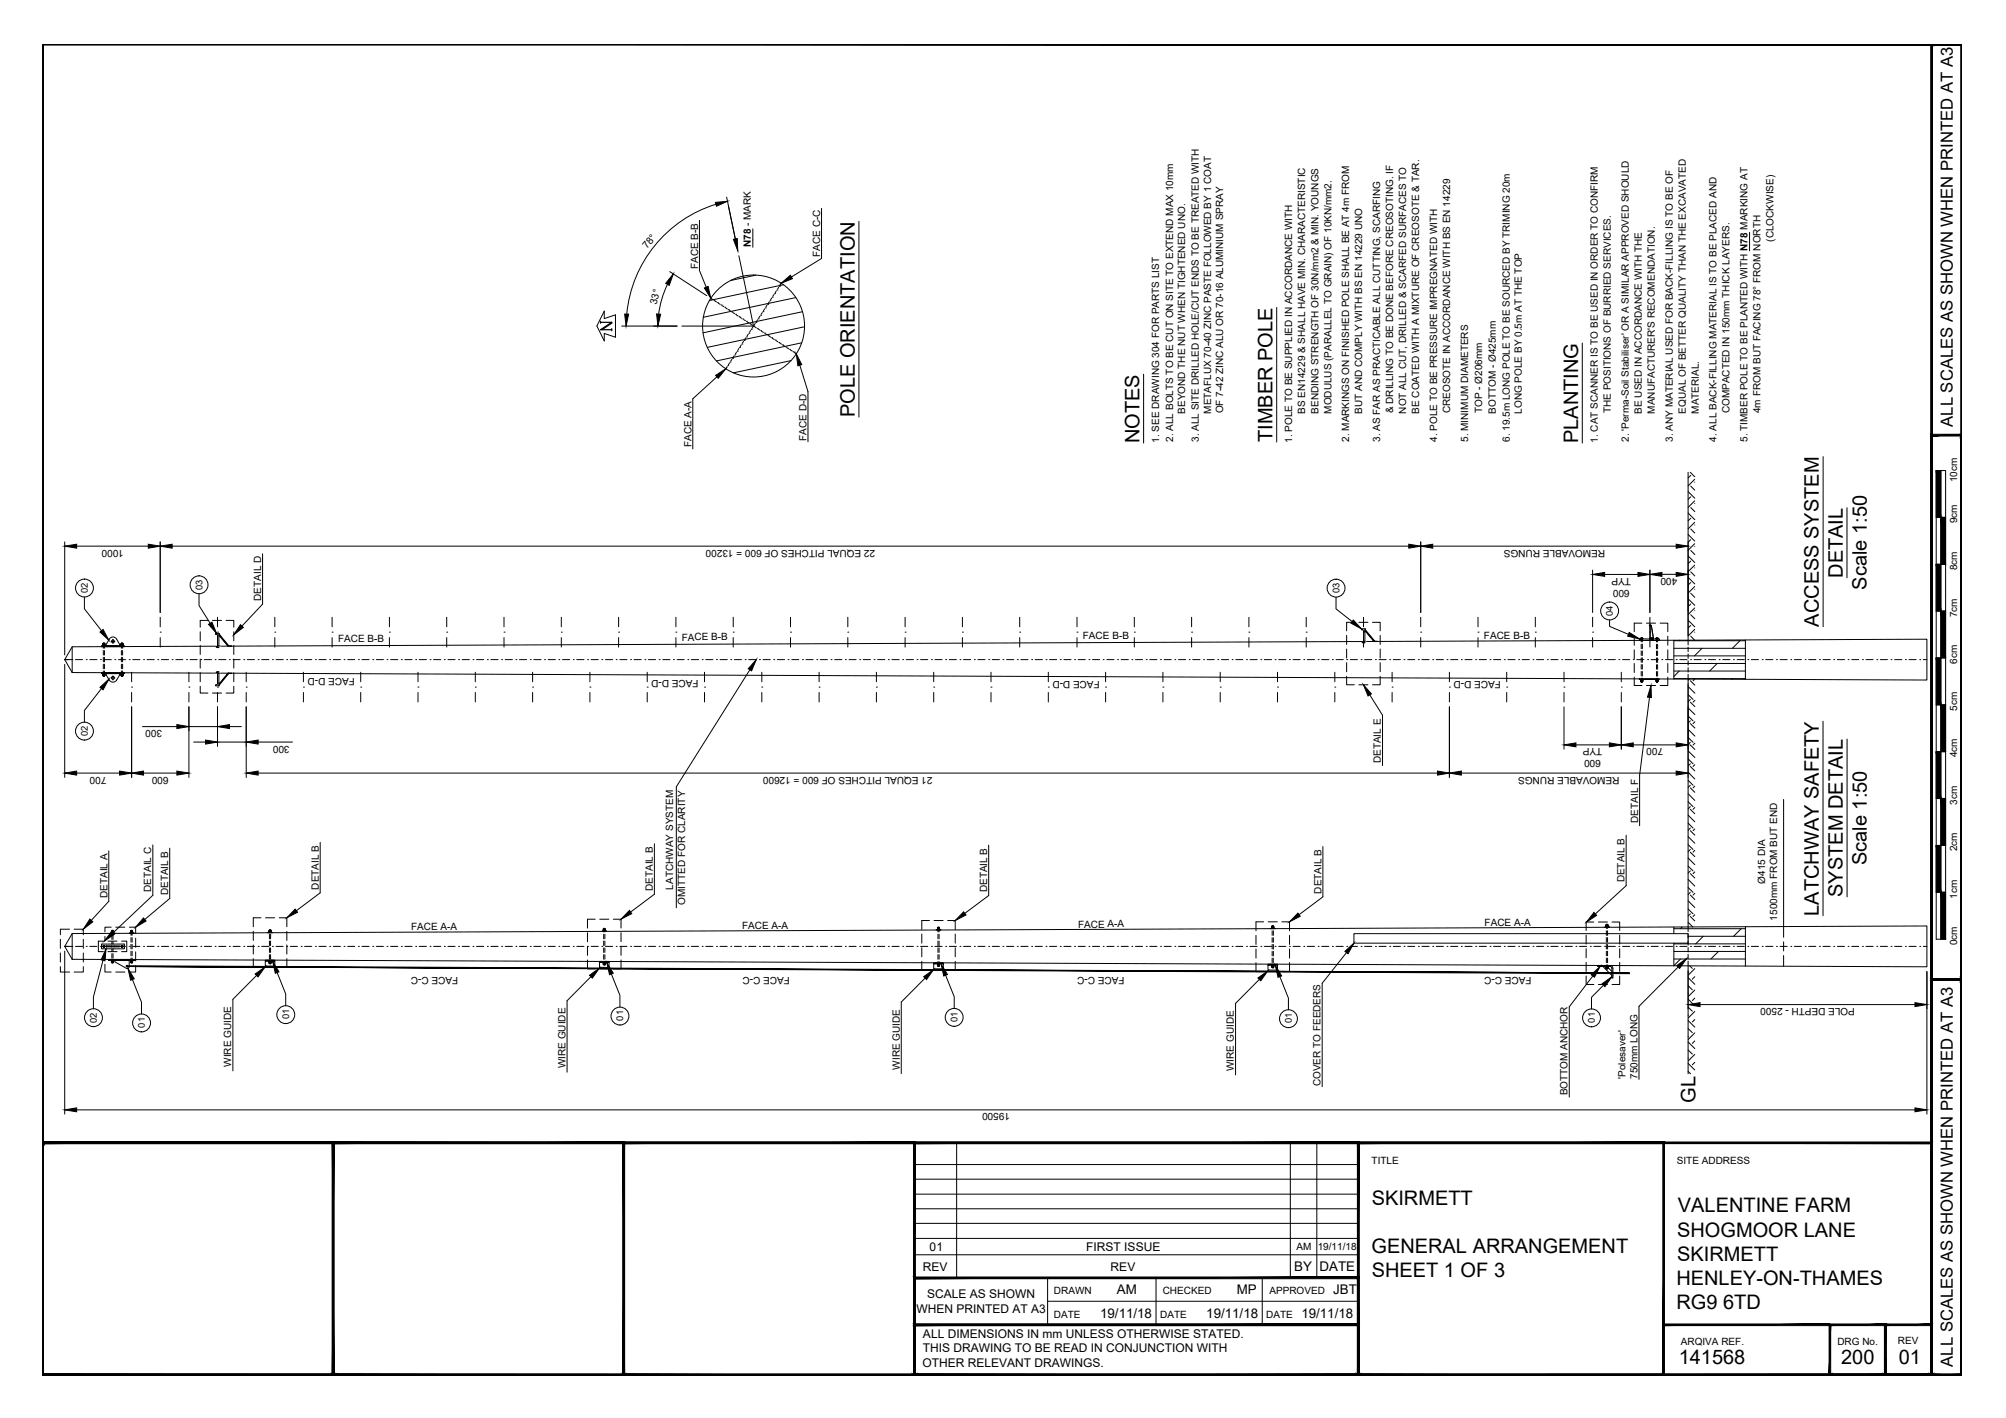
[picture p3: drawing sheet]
<svg xmlns="http://www.w3.org/2000/svg" width="420mm" height="297mm" viewBox="0 0 420 297" stroke-linecap="round" stroke-linejoin="round" font-family="sans-serif">
<defs><g id="words">
<g font-size="4.2">
<text x="179" y="87.4" transform="rotate(-90 179 87.4)">POLE ORIENTATION</text>
<text x="238.6" y="92.8" transform="rotate(-90 238.6 92.8)">NOTES</text>
<text x="266.5" y="92.6" transform="rotate(-90 266.5 92.6)">TIMBER POLE</text>
<text x="330.5" y="92.8" transform="rotate(-90 330.5 92.8)">PLANTING</text>
<text x="386" y="121.1" transform="rotate(-90 386 121.1)">DETAIL</text>
<text x="391" y="123.5" transform="rotate(-90 391 123.5)">Scale 1:50</text>
<text x="381" y="131.3" transform="rotate(-90 381 131.3)">ACCESS SYSTEM</text>
<text x="391" y="181.2" transform="rotate(-90 391 181.2)">Scale 1:50</text>
<text x="380.9" y="191.8" transform="rotate(-90 380.9 191.8)">LATCHWAY SAFETY</text>
<text x="386" y="187.9" transform="rotate(-90 386 187.9)">SYSTEM DETAIL</text>
<text x="355.1" y="231" transform="rotate(-90 355.1 231)">GL</text>
<text x="287.3" y="252.5">SKIRMETT</text>
<text x="351.4" y="254">VALENTINE FARM</text>
<text x="287.3" y="262.5">GENERAL ARRANGEMENT</text>
<text x="351.3" y="259">SHOGMOOR LANE</text>
<text x="287.3" y="267.5">SHEET 1 OF 3</text>
<text x="351.1" y="269.1">HENLEY-ON-THAMES</text>
<text x="351.3" y="264.1">SKIRMETT</text>
<text x="351.1" y="274.2">RG9 6TD</text>
<text x="351.6" y="285.7">141568</text>
<text x="385.6" y="285.7">200</text>
<text x="397.7" y="285.7">01</text>
</g>
<g font-size="3.5">
<text x="409" y="89.4" transform="rotate(-90 409 89.4)">ALL SCALES AS SHOWN WHEN PRINTED AT A3</text>
<text x="409" y="286.3" transform="rotate(-90 409 286.3)">ALL SCALES AS SHOWN WHEN PRINTED AT A3</text>
</g>
<g font-size="2.8">
<text x="271.1" y="266.3">BY</text>
<text x="276.4" y="266.3">DATE</text>
<text x="233.9" y="271.1">AM</text>
<text x="259" y="271.1">MP</text>
<text x="279.3" y="271.1">JBT</text>
<text x="230.4" y="276">19/11/18</text>
<text x="252.7" y="276">19/11/18</text>
<text x="272.6" y="276">19/11/18</text>
</g>
<g font-size="2.5">
<text x="194.7" y="262">01</text>
<text x="227.5" y="262">FIRST ISSUE</text>
<text x="193.3" y="266.2">REV</text>
<text x="232.6" y="266.2">REV</text>
<text x="192" y="275">WHEN PRINTED AT A3</text>
<text x="194.2" y="272">SCALE AS SHOWN</text>
<text x="193.3" y="280.3">ALL DIMENSIONS IN mm UNLESS OTHERWISE STATED.</text>
<text x="193.2" y="286.3">OTHER RELEVANT DRAWINGS.</text>
<text x="193.3" y="283.3">THIS DRAWING TO BE READ IN CONJUNCTION WITH</text>
</g>
<g font-size="2.1">
<text x="135.6" y="52.2" transform="rotate(-51 135.6 52.2)">78°</text>
<text x="157.2" y="51.8" transform="rotate(-90 157.2 51.8)">N78 - MARK</text>
<text x="171.8" y="53.8" transform="rotate(-90 171.8 53.8)">FACE C-C</text>
<text x="371.5" y="50.6" transform="rotate(-90 371.5 50.6)">(CLOCKWISE)</text>
<text x="146.2" y="56.3" transform="rotate(-90 146.2 56.3)">FACE B-B</text>
<text x="137.5" y="63.9" transform="rotate(-74 137.5 63.9)">33°</text>
<text x="248.2" y="86.7" transform="rotate(-90 248.2 86.7)">BEYOND THE NUT WHEN TIGHTENED UNO.</text>
<text x="253.7" y="86.7" transform="rotate(-90 253.7 86.7)">METAFLUX 70-40 ZINC PASTE FOLLOWED BY 1 COAT</text>
<text x="256.2" y="86.6" transform="rotate(-90 256.2 86.6)">OF 7-42 ZINC ALU OR 70-16 ALUMINIUM SPRAY</text>
<text x="273.4" y="86.7" transform="rotate(-90 273.4 86.7)">BS EN14229 &amp; SHALL HAVE MIN. CHARACTERISTIC</text>
<text x="276.1" y="86.7" transform="rotate(-90 276.1 86.7)">BENDING STRENGTH OF 30N/mm2 &amp; MIN. YOUNGS</text>
<text x="278.9" y="86.7" transform="rotate(-90 278.9 86.7)">MODULUS (PARALLEL TO GRAIN) OF 10KN/mm2.</text>
<text x="285.3" y="86.7" transform="rotate(-90 285.3 86.7)">BUT AND COMPLY WITH BS EN 14229 UNO</text>
<text x="291.8" y="86.6" transform="rotate(-90 291.8 86.6)">&amp; DRILLING TO BE DONE BEFORE CREOSOTING. IF</text>
<text x="294.5" y="86.7" transform="rotate(-90 294.5 86.7)">NOT ALL CUT, DRILLED &amp; SCARFED SURFACES TO</text>
<text x="297.3" y="86.7" transform="rotate(-90 297.3 86.7)">BE COATED WITH A MIXTURE OF CREOSOTE &amp; TAR.</text>
<text x="303.7" y="86.6" transform="rotate(-90 303.7 86.6)">CREOSOTE IN ACCORDANCE WITH BS EN 14229</text>
<text x="310.4" y="86.6" transform="rotate(-90 310.4 86.6)">TOP - Ø206mm</text>
<text x="313.3" y="86.7" transform="rotate(-90 313.3 86.7)">BOTTOM - Ø425mm</text>
<text x="318.8" y="86.7" transform="rotate(-90 318.8 86.7)">LONG POLE BY 0.5m AT THE TOP</text>
<text x="337.4" y="86.6" transform="rotate(-90 337.4 86.6)">THE POSITIONS OF BURRIED SERVICES.</text>
<text x="343.9" y="86.7" transform="rotate(-90 343.9 86.7)">BE USED IN ACCORDANCE WITH THE</text>
<text x="346.6" y="86.7" transform="rotate(-90 346.6 86.7)">MANUFACTURER'S RECOMENDATION.</text>
<text x="353.1" y="86.7" transform="rotate(-90 353.1 86.7)">EQUAL OF BETTER QUALITY THAN THE EXCAVATED</text>
<text x="355.8" y="86.7" transform="rotate(-90 355.8 86.7)">MATERIAL.</text>
<text x="362.3" y="86.6" transform="rotate(-90 362.3 86.6)">COMPACTED IN 150mm THICK LAYERS.</text>
<text x="368.7" y="86.5" transform="rotate(-90 368.7 86.5)">4m FROM BUT FACING 78° FROM NORTH</text>
<text x="144.8" y="93.7" transform="rotate(-90 144.8 93.7)">FACE A-A</text>
<text x="168.9" y="92.3" transform="rotate(-90 168.9 92.3)">FACE D-D</text>
<text x="242.8" y="92.7" transform="rotate(-90 242.8 92.7)">1. SEE DRAWING 304 FOR PARTS LIST</text>
<text x="245.7" y="92.6" transform="rotate(-90 245.7 92.6)">2. ALL BOLTS TO BE CUT ON SITE TO EXTEND MAX 10mm</text>
<text x="251.1" y="92.6" transform="rotate(-90 251.1 92.6)">3. ALL SITE DRILLED HOLE/CUT ENDS TO BE TREATED WITH</text>
<text x="270.7" y="92.7" transform="rotate(-90 270.7 92.7)">1. POLE TO BE SUPPLIED IN ACCORDANCE WITH</text>
<text x="282.6" y="92.6" transform="rotate(-90 282.6 92.6)">2. MARKINGS ON FINISHED POLE SHALL BE AT 4m FROM</text>
<text x="289.1" y="92.6" transform="rotate(-90 289.1 92.6)">3. AS FAR AS PRACTICABLE ALL CUTTING, SCARFING</text>
<text x="301" y="92.5" transform="rotate(-90 301 92.5)">4. POLE TO BE PRESSURE IMPREGNATED WITH</text>
<text x="307.5" y="92.6" transform="rotate(-90 307.5 92.6)">5. MINIMUM DIAMETERS</text>
<text x="316.2" y="92.6" transform="rotate(-90 316.2 92.6)">6. 19.5m LONG POLE TO BE SOURCED BY TRIMING 20m</text>
<text x="334.7" y="92.7" transform="rotate(-90 334.7 92.7)">1. CAT SCANNER IS TO BE USED IN ORDER TO CONFIRM</text>
<text x="341.2" y="92.6" transform="rotate(-90 341.2 92.6)">2. 'Perma-Soil Stabiliser' OR A SIMILAR APPROVED SHOULD</text>
<text x="350.4" y="92.6" transform="rotate(-90 350.4 92.6)">3. ANY MATERIAL USED FOR BACK-FILLING IS TO BE OF</text>
<text x="359.5" y="92.5" transform="rotate(-90 359.5 92.5)">4. ALL BACK-FILLING MATERIAL IS TO BE PLACED AND</text>
<text x="366" y="92.6" transform="rotate(-90 366 92.6)">5. TIMBER POLE TO BE PLANTED WITH N78 MARKING AT</text>
<text x="409.9" y="101" transform="rotate(-90 409.9 101)">10cm</text>
<text x="409.9" y="109.6" transform="rotate(-90 409.9 109.6)">9cm</text>
<text x="26" y="115.1" transform="rotate(-180 26 115.1)">1000</text>
<text x="183.3" y="115.3" transform="rotate(-180 183.3 115.3)">22 EQUAL PITCHES OF 600 = 13200</text>
<text x="336.2" y="115.1" transform="rotate(-180 336.2 115.1)">REMOVABLE RUNGS</text>
<text x="409.9" y="119.5" transform="rotate(-90 409.9 119.5)">8cm</text>
<text x="54.7" y="125.9" transform="rotate(-90 54.7 125.9)">DETAIL D</text>
<text x="341.3" y="123.5" transform="rotate(-180 341.3 123.5)">600</text>
<text x="341.6" y="121" transform="rotate(-180 341.6 121)">TYP</text>
<text x="351.3" y="121.1" transform="rotate(-180 351.3 121.1)">400</text>
<text x="409.9" y="129.3" transform="rotate(-90 409.9 129.3)">7cm</text>
<text x="70.8" y="134.5">FACE B-B</text>
<text x="142.8" y="134.2">FACE B-B</text>
<text x="226.8" y="133.9">FACE B-B</text>
<text x="310.8" y="133.9">FACE B-B</text>
<text x="74.3" y="142" transform="rotate(-180 74.3 142)">FACE D-D</text>
<text x="146.3" y="142.4" transform="rotate(-180 146.3 142.4)">FACE D-D</text>
<text x="230.3" y="142.6" transform="rotate(-180 230.3 142.6)">FACE D-D</text>
<text x="314.4" y="142.6" transform="rotate(-180 314.4 142.6)">FACE D-D</text>
<text x="409.9" y="139.1" transform="rotate(-90 409.9 139.1)">6cm</text>
<text x="409.9" y="148.9" transform="rotate(-90 409.9 148.9)">5cm</text>
<text x="33.9" y="152.9" transform="rotate(-180 33.9 152.9)">300</text>
<text x="60.6" y="156.2" transform="rotate(-180 60.6 156.2)">300</text>
<text x="289.2" y="159.9" transform="rotate(-90 289.2 159.9)">DETAIL E</text>
<text x="335.3" y="159.2" transform="rotate(-180 335.3 159.2)">600</text>
<text x="335.6" y="156.7" transform="rotate(-180 335.6 156.7)">TYP</text>
<text x="348.3" y="156.8" transform="rotate(-180 348.3 156.8)">700</text>
<text x="409.9" y="158.6" transform="rotate(-90 409.9 158.6)">4cm</text>
<text x="22.3" y="162.7" transform="rotate(-180 22.3 162.7)">700</text>
<text x="35.3" y="162.7" transform="rotate(-180 35.3 162.7)">600</text>
<text x="195.3" y="162.8" transform="rotate(-180 195.3 162.8)">21 EQUAL PITCHES OF 600 = 12600</text>
<text x="339.2" y="162.7" transform="rotate(-180 339.2 162.7)">REMOVABLE RUNGS</text>
<text x="343.1" y="172.4" transform="rotate(-90 343.1 172.4)">DETAIL F</text>
<text x="409.9" y="168.6" transform="rotate(-90 409.9 168.6)">3cm</text>
<text x="409.9" y="178.3" transform="rotate(-90 409.9 178.3)">2cm</text>
<text x="340.3" y="184.8" transform="rotate(-90 340.3 184.8)">DETAIL B</text>
<text x="369.7" y="185.1" transform="rotate(-90 369.7 185.1)">Ø415 DIA</text>
<text x="22.5" y="188.1" transform="rotate(-90 22.5 188.1)">DETAIL A</text>
<text x="31.7" y="186.9" transform="rotate(-90 31.7 186.9)">DETAIL C</text>
<text x="35.2" y="187.6" transform="rotate(-90 35.2 187.6)">DETAIL B</text>
<text x="66.8" y="186.4" transform="rotate(-90 66.8 186.4)">DETAIL B</text>
<text x="136.8" y="186.6" transform="rotate(-90 136.8 186.6)">DETAIL B</text>
<text x="141" y="186.3" transform="rotate(-90 141 186.3)">LATCHWAY SYSTEM</text>
<text x="143.5" y="189.5" transform="rotate(-90 143.5 189.5)">OMITTED FOR CLARITY</text>
<text x="206.8" y="186.9" transform="rotate(-90 206.8 186.9)">DETAIL B</text>
<text x="276.8" y="187.2" transform="rotate(-90 276.8 187.2)">DETAIL B</text>
<text x="409.9" y="188.3" transform="rotate(-90 409.9 188.3)">1cm</text>
<text x="86.1" y="194.9">FACE A-A</text>
<text x="155.4" y="194.6">FACE A-A</text>
<text x="225.8" y="194.3">FACE A-A</text>
<text x="310.9" y="194">FACE A-A</text>
<text x="372.2" y="192.8" transform="rotate(-90 372.2 192.8)">1500mm FROM BUT END</text>
<text x="409.9" y="198" transform="rotate(-90 409.9 198)">0cm</text>
<text x="96" y="204.6" transform="rotate(-180 96 204.6)">FACE C-C</text>
<text x="165.4" y="204.6" transform="rotate(-180 165.4 204.6)">FACE C-C</text>
<text x="235.5" y="204.6" transform="rotate(-180 235.5 204.6)">FACE C-C</text>
<text x="320.8" y="204.6" transform="rotate(-180 320.8 204.6)">FACE C-C</text>
<text x="388.5" y="211.2" transform="rotate(-180 388.5 211.2)">POLE DEPTH - 2500</text>
<text x="48.4" y="223.5" transform="rotate(-90 48.4 223.5)">WIRE GUIDE</text>
<text x="118.5" y="223.8" transform="rotate(-90 118.5 223.8)">WIRE GUIDE</text>
<text x="188.5" y="224.1" transform="rotate(-90 188.5 224.1)">WIRE GUIDE</text>
<text x="258.5" y="224.4" transform="rotate(-90 258.5 224.4)">WIRE GUIDE</text>
<text x="276.6" y="227.5" transform="rotate(-90 276.6 227.5)">COVER TO FEEDERS</text>
<text x="340.4" y="226" transform="rotate(-90 340.4 226)">'Polesaver'</text>
<text x="343" y="226" transform="rotate(-90 343 226)">750mm LONG</text>
<text x="211.5" y="233.2" transform="rotate(-180 211.5 233.2)">19500</text>
<text x="328.3" y="229.5" transform="rotate(-90 328.3 229.5)">BOTTOM ANCHOR</text>
<text x="287.3" y="243.9">TITLE</text>
<text x="351.2" y="243.9">SITE ADDRESS</text>
<text x="271.5" y="261.9">AM</text>
<text x="276" y="261.9">19/11/18</text>
<text x="220.8" y="271.1">DRAWN</text>
<text x="243.5" y="271.1">CHECKED</text>
<text x="265.9" y="271.1">APPROVED</text>
<text x="220.8" y="276">DATE</text>
<text x="243" y="276">DATE</text>
<text x="265.2" y="276">DATE</text>
<text x="352.1" y="281.6">ARQIVA REF.</text>
<text x="384.8" y="281.6">DRG No.</text>
<text x="397.5" y="281.6">REV</text>
</g>
<g font-size="2">
<text x="18.4" y="124.3" transform="rotate(-90 18.4 124.3)">02</text>
<text x="42.4" y="123.6" transform="rotate(-90 42.4 123.6)">03</text>
<text x="280.5" y="124.3" transform="rotate(-90 280.5 124.3)">03</text>
<text x="337.8" y="129.1" transform="rotate(-90 337.8 129.1)">04</text>
<text x="18.4" y="154.2" transform="rotate(-90 18.4 154.2)">02</text>
<text x="20.3" y="214.3" transform="rotate(-90 20.3 214.3)">02</text>
<text x="30.3" y="215.2" transform="rotate(-90 30.3 215.2)">01</text>
<text x="60.5" y="213.5" transform="rotate(-90 60.5 213.5)">01</text>
<text x="130.5" y="213.8" transform="rotate(-90 130.5 213.8)">01</text>
<text x="200.6" y="214.1" transform="rotate(-90 200.6 214.1)">01</text>
<text x="270.6" y="214.4" transform="rotate(-90 270.6 214.4)">01</text>
<text x="334" y="214.2" transform="rotate(-90 334 214.2)">01</text>
</g>
</g></defs>
<g fill="none" stroke="#000" stroke-width=".21">
<path d="M139.8 59.6a20 20 0 0 0-1.8 6.2M140.3 56.9l7.7 5M146.5 46.2v10.5l1.4 3.5M150 42.8a26.7 26.7 0 0 0-18.7 23M152.2 41.3l2.3 11.3M152.6 43.2l1.4 6.9M154.8 53.6l3 14.7M157.7 47.9v3.9M158.3 57.6l-5.3 1.2M163.2 60h.1M163.6 59.3l-.2 .5M164.1 59.6l-15.5 3.3"/>
<path d="M172.1 43.6v10.5l-6.3 3.9M179.9 46.4v41M366.4 48.7v3.8M126.6 65.2v1.5l2.3-.7v4.6l-2.3-.7v1.5l-1.6-3.1zM130.2 68.3h11.6M142.8 68.3h15M148.9 62.5l.4 .3M149.5 62.9h.1M149.7 63l.4 .3M150.2 78.9l-5.1 4.6v10.5M150.3 63.4h.1M150.5 63.5l.3 .3"/>
<path d="M151 63.9h.1M151.2 64l.4 .2M151.8 64.4h.1M152 64.5l.3 .2M152.3 76.8l-.3 .5M152.4 76.6h.1M152.5 64.9h.1M152.7 65l.4 .2M152.8 76l-.2 .4M152.9 75.8h.1M153.3 65.4h.1M153.3 75.3l-.3 .3"/>
<path d="M153.4 75.1h.1M153.5 65.5l.4 .2M153.8 74.5l-.3 .4M153.9 74.3h.1M154.1 65.8h.1M154.2 66l.4 .2M154.3 73.8l-.3 .3M154.4 73.6h.1M154.8 73l-.3 .4M154.8 66.3h.1M154.9 72.8h.1M155 66.5l.4 .2"/>
<path d="M155.2 72.3l-.2 .3M155.4 72.1h.1M155.6 66.8h.1M155.8 67l.3 .2M155.8 71.5l-.3 .4M155.9 71.3h.1M156.2 70.7l-.2 .4M156.3 67.3h.1M156.4 70.6h.1M156.5 67.4l.4 .3M156.7 70l-.2 .4M156.9 69.8h.1"/>
<path d="M157.1 67.8h.1M157.2 69.2l-.2 .4M157.3 67.9l.3 .3M157.3 69h.1M157.7 68.5l-.2 .4M157.8 68.3h.1M158 68.4l.4 .3M158.2 67.7l-.2 .4M158.3 67.5h.1M158.6 68.8h.1M158.7 67l-.3 .4M158.8 68.9l.4 .3"/>
<path d="M158.8 66.8h.1M159.2 66.2l-.3 .4M159.3 66h.1M159.3 69.3h.1M159.5 69.4l.4 .2M159.7 65.5l-.3 .3M159.8 65.3h.1M160.1 69.8h.1M160.2 64.7l-.3 .4M160.3 64.5h.1M160.3 69.9l.4 .2M160.6 63.9l-.2 .4"/>
<path d="M160.8 63.8h.1M160.9 70.3h.1M161 70.4l.4 .2M161.1 63.2l-.2 .4M161.3 63h.1M161.6 70.7h.1M161.6 62.4l-.2 .4M161.7 62.3h.1M161.8 70.9l.4 .2M162.1 61.7l-.2 .4M162.2 61.5h.1M162.4 71.2h.1"/>
<path d="M162.5 71.4l.4 .2M162.6 60.9l-.2 .4M162.7 60.7h.1M163.1 60.2l-.2 .4M163.1 71.7h.1M163.3 71.8l.4 .3M163.9 72.2h.1M164 72.3l.4 .3M164.6 72.7h.1M164.8 72.8l.4 .3M165.4 73.2h.1M165.6 73.3l.4 .3"/>
<path d="M165.7 75.5l-12.1 2.6M166.1 73.7h.1M166.3 73.8l.5 .3M166.7 62.3l-19.4 4.2M167.5 76.5l1.7 5.5v10.5M167.9 71.8l-17.8 3.8M168.1 65.3l-20.9 4.4M168.5 68.5l-20.4 4.3M239.5 78.4v14.4M267.4 64.4v28.2M331.4 71.9v20.9M353.6 98.9v36.2"/>
<path d="M354 98.9l1 1M354.1 99.6l-.5 .5M381.9 95.7v35.6M405.5 98.6h2v98.1h-2zM406.5 98.6v98.1M13.6 113.5v23.7M16.1 114.4h15M33.6 113.5v14.8M36.1 114.4h259M55 116v10.6l-4.3 4.5M297.6 113.5v14.8M300.1 114.4h51"/>
<path d="M333.6 119.4v8.9M345.6 119.4v8.9M353.6 103l1.4 1.4M353.6 107.5l1.4 1.4M353.6 112l1.4 1.3M353.6 116.5l1.4 1.3M354.1 101.8l.9 .9M354.1 106.3l.9 .9M354.1 110.8l.9 .9M354.1 115.3l.9 .9M354.1 119.8l.9 .9M354.1 104.1l-.5 .5"/>
<path d="M354.1 108.6l-.5 .5M354.1 113.1l-.5 .5M354.1 117.5l-.5 .6M355 101h.1M355 105.5h.1M355 110h.1M355 114.4v.1M355 119h.1M355 100.4l-1.4 1.4M355 104.9l-1.4 1.4M355 109.4l-1.4 1.4M355 113.9l-1.4 1.4"/>
<path d="M355 118.4l-1.4 1.4M386.8 106.4v14.7M405.5 118.2h2M405.5 108.4h2M13.6 138.2h1.5M13.6 139.2v23.7M15.1 138.2h.1M15.1 135.5l388.5-1.6v8.6l-388.5-1.6-1.5-2.7zM15.1 135.5v5.4M15.8 138.2h1.5M17.7 125.1v2.4l3.6 4.6M18.1 138.2h.1"/>
<path d="M18.8 138.2h1.5M21 138.2h.1M21.3 135.3h4.8v.2h-4.8zM21.5 135.2l.5 .1zM21.5 135h.1M21.6 135h.4M21.6 134.8h.1M21.6 134.8v.4M21.6 135h-.1M21.6 134.8h.4M21.6 135.3v.2M21.6 135.8v-1.1h.3v1.1"/>
<path d="M21.6 134.7h.3v.1h-.3zM21.6 136.3v.9M21.6 137.7v.9M21.6 139.1v1M21.7 134.8h.2M21.8 138.2h1.5M21.9 135.2h.1M21.9 136.3v.9M21.9 137.7v.9M21.9 139.1v1M21.9 135.2h-.3M21.9 135.3v.2"/>
<path d="M22 134.8v.4M22 135.2h-.4M22 134.8l-.1 .4M23.1 133.6a.88 .88 0 0 1 1.3 .3l.6 1.1v.3h-2.7v-.3zM23.2 134.4h.9M23.7 133.9v.9M24.1 138.2h.1M24.8 138.2h1.5M25.3 135.2l.5 .1zM25.3 135h.5M25.3 135.2h.2M25.3 134.8l.1 .4"/>
<path d="M25.3 134.8v.4M25.3 135.2h.1M25.4 135h.3M25.4 135.2h.3M25.4 134.8h.3M25.4 135h-.1M25.4 134.8h-.1M25.4 135.3v.2M25.4 135.8v-1.1h.3v1.1M25.4 134.7h.3v.1h-.3zM25.4 136.3v.9M25.4 137.7v.9"/>
<path d="M25.4 139.1v1M25.5 135.2h.2M25.5 134.8h.2M25.7 134.8v.4M25.7 135.2h.1M25.7 134.8h.1M25.7 136.3v.9M25.7 137.7v.9M25.7 139.1v1M25.7 135.3v.2M25.7 135h.1M25.8 134.8v.4"/>
<path d="M25.8 135.2h-.1M25.8 135h-.1M25.8 135h-.4M27.1 138.2h.1M27.8 138.2h1.5M30.1 138.2h.1M30.8 138.2h1.5M33 138.2h.1M33.6 132.4h.1M33.6 129.3v2M33.6 133.6v2M33.8 138.2h1.5"/>
<path d="M36.1 138.2h.1M36.8 138.2h1.5M39.1 138.2h.1M39.8 138.2h1.5M41.7 124.4v2.5l2.3 3.7M41.9 132.3v1.9M41.9 135.2v1.9M41.9 138v2M42.1 138.2h.1M42.8 138.2h1.5M43.5 130h-1.6v1.4M44.5 130h1.9"/>
<path d="M45 138.2h.1M45.2 132.9h.1M45.2 132.9v-.2h.7v.3M45.3 132.9l.2 .1 .1 .4v1.9M45.5 135.5h.2zM45.6 132.4h.1M45.6 135.1v.2h.3M45.6 129.3v2M45.6 133.6v2M45.8 138.2h1.5M45.9 135.3v.4h-.3a.18 .18 0 0 1-.3-.2 .18 .18 0 0 1 .3-.1M45.9 132.7v.3l.3 .5"/>
<path d="M45.9 133l2.1 2.4-.3-.1M45.9 133h.1M45.9 133l2 2.3M45.9 133.1l1.8 2.2-.3-.4M46 133.1l-.2 .1 .1 2.1M47.4 130h1.6v1.4M48 135.3h.5l-.5 .1M48.1 138.2h.1M48.8 138.2h1.5M49 132.3v1.9M49 135.2v1.9M49 138v2"/>
<path d="M51.1 138.2h.1M51.8 138.2h1.5M54.1 138.2h.1M54.8 138.2h1.5M57.1 138.2h.1M57.6 132.4h.1M57.6 129.3v2M57.6 133.6v2M57.8 138.2h1.5M60.1 138.2h.1M60.8 138.2h1.5M63.1 138.2h.1"/>
<path d="M63.8 138.2h1.5M66.1 138.2h.1M66.8 138.2h1.5M69.1 138.2h.1M69.6 132.4h.1M69.6 129.3v2M69.6 133.6v2M69.8 138.2h1.5M72.1 138.2h.1M72.8 138.2h1.5M75.1 138.2h.1M75.8 138.2h1.5"/>
<path d="M78.1 138.2h.1M78.8 138.2h1.5M81.1 138.2h.1M81.6 132.4h.1M81.6 129.3v2M81.6 133.6v2M81.8 138.2h1.5M84.1 138.2h.1M84.8 138.2h1.5M87.1 138.2h.1M87.8 138.2h1.5M90.1 138.2h.1"/>
<path d="M90.8 138.2h1.5M93.1 138.2h.1M93.6 132.4h.1M93.6 129.3v2M93.6 133.6v2M93.8 138.2h1.5M96.1 138.2h.1M96.8 138.2h1.5M99.1 138.2h.1M99.8 138.2h1.5M102.1 138.2h.1M102.8 138.2h1.5"/>
<path d="M105.1 138.2h.1M105.6 132.4h.1M105.6 129.3v2M105.6 133.6v2M105.8 138.2h1.5M108.1 138.2h.1M108.8 138.2h1.5M111.1 138.2h.1M111.8 138.2h1.5M114.1 138.2h.1M114.8 138.2h1.5M117.1 138.2h.1"/>
<path d="M117.6 132.4h.1M117.6 129.3v2M117.6 133.6v2M117.8 138.2h1.5M120.1 138.2h.1M120.8 138.2h1.5M123.1 138.2h.1M123.8 138.2h1.5M126.1 138.2h.1M126.8 138.2h1.5M129.1 138.2h.1M129.6 132.4h.1"/>
<path d="M129.6 129.3v2M129.6 133.6v2M129.8 138.2h1.5M132.1 138.2h.1M132.8 138.2h1.5M135.1 138.2h.1M135.8 138.2h1.5M138.1 138.2h.1M138.8 138.2h1.5M141.1 138.2h.1M141.6 132.4h.1M141.6 129.3v2"/>
<path d="M141.6 133.6v2M141.8 138.2h1.5M144.1 138.2h.1M144.8 138.2h1.5M147.1 138.2h.1M147.8 138.2h1.5M150.1 138.2h.1M150.8 138.2h1.5M153.1 138.2h.1M153.6 132.4h.1M153.6 129.3v2M153.6 133.6v2"/>
<path d="M153.8 138.2h1.5M156.1 138.2h.1M156.8 138.2h1.5M159.1 138.2h.1M159.8 138.2h1.5M162.1 138.2h.1M162.8 138.2h1.5M165.1 138.2h.1M165.6 132.4h.1M165.6 129.3v2M165.6 133.6v2M165.8 138.2h1.5"/>
<path d="M168.1 138.2h.1M168.8 138.2h1.5M171.1 138.2h.1M171.8 138.2h1.5M174.1 138.2h.1M174.8 138.2h1.5M177.1 138.2h.1M177.6 132.4h.1M177.6 129.3v2M177.6 133.6v2M177.8 138.2h1.5M180.1 138.2h.1"/>
<path d="M180.8 138.2h1.5M183.1 138.2h.1M183.8 138.2h1.5M186.1 138.2h.1M186.8 138.2h1.5M189.1 138.2h.1M189.6 132.4h.1M189.6 129.3v2M189.6 133.6v2M189.8 138.2h1.5M192.1 138.2h.1M192.8 138.2h1.5"/>
<path d="M195.1 138.2h.1M195.8 138.2h1.5M198.1 138.2h.1M198.8 138.2h1.5M201.1 138.2h.1M201.6 132.4h.1M201.6 129.3v2M201.6 133.6v2M201.8 138.2h1.5M204.1 138.2h.1M204.8 138.2h1.5M207.1 138.2h.1"/>
<path d="M207.8 138.2h1.5M210.1 138.2h.1M210.8 138.2h1.5M213.1 138.2h.1M213.6 132.4h.1M213.6 129.3v2M213.6 133.6v2M213.8 138.2h1.5M216.1 138.2h.1M216.8 138.2h1.5M219.1 138.2h.1M219.8 138.2h1.5"/>
<path d="M222.1 138.2h.1M222.8 138.2h1.5M225.1 138.2h.1M225.6 132.4h.1M225.6 129.3v2M225.6 133.6v2M225.8 138.2h1.5M228.1 138.2h.1M228.8 138.2h1.5M231.1 138.2h.1M231.8 138.2h1.5M234.1 138.2h.1"/>
<path d="M234.8 138.2h1.5M237.1 138.2h.1M237.6 132.4h.1M237.6 129.3v2M237.6 133.6v2M237.8 138.2h1.5M240.1 138.2h.1M240.8 138.2h1.5M243.1 138.2h.1M243.8 138.2h1.5M246.1 138.2h.1M246.8 138.2h1.5"/>
<path d="M249.1 138.2h.1M249.6 132.4h.1M249.6 129.3v2M249.6 133.6v2M249.8 138.2h1.5M252.1 138.2h.1M252.8 138.2h1.5M255.1 138.2h.1M255.8 138.2h1.5M258.1 138.2h.1M258.8 138.2h1.5M261.1 138.2h.1"/>
<path d="M261.6 132.4h.1M261.6 129.3v2M261.6 133.6v2M261.8 138.2h1.5M264.1 138.2h.1M264.8 138.2h1.5M267.1 138.2h.1M267.8 138.2h1.5M270.1 138.2h.1M270.8 138.2h1.5M273.1 138.2h.1M273.6 132.4h.1"/>
<path d="M273.6 129.3v2M273.6 133.6v2M273.8 138.2h1.5M276.1 138.2h.1M276.8 138.2h1.5M279.1 138.2h.1M279.8 125.1v2.5l3.4 2.6M279.8 138.2h1.5M282.1 133.1v1.9M282.1 136v1.9M282.1 138.8v1.9M282.1 138.2h.1"/>
<path d="M282.8 138.2h1.5M283.7 130.4h-1.6v1.7M284.6 130.4h1.9M285.1 138.2h.1M285.5 134.5l.2 .1zM285.6 132.4h.1M285.6 134.1v.2h.3M285.6 129.3v2M285.6 133.6v2M285.8 138.2h1.5M285.9 134.3v-2.2l1.8 2.2M285.9 134.3v.4h-.3a.19 .19 0 0 1-.3 0 .19 .19 0 0 1 0-.3 .19 .19 0 0 1 .3 0"/>
<path d="M285.9 131.7v.4l.3 .4M285.9 132l2 2.3M285.9 132v-.3h-.7v.2a.89 .89 0 0 1 .4 1.2v1.2M286.5 132.8l.6 .8M287.5 130.4h1.6v1.7M287.8 134.3l.2 .1-.1-.1M288 134.3h.5l-.5 .1M288.1 138.2h.1M288.8 138.2h1.5M289.1 133.1v1.9M289.1 136v1.9M289.1 138.8v1.9"/>
<path d="M291.1 138.2h.1M291.8 138.2h1.5M294.1 138.2h.1M294.8 138.2h1.5M297.1 138.2h.1M297.6 132.4h.1M297.6 129.3v2M297.6 133.6v2M297.8 138.2h1.5M300.1 138.2h.1M300.8 138.2h1.5M303.1 138.2h.1"/>
<path d="M303.8 138.2h1.5M306.1 138.2h.1M306.8 138.2h1.5M309.1 138.2h.1M309.6 132.4h.1M309.6 129.3v2M309.6 133.6v2M309.8 138.2h1.5M312.1 138.2h.1M312.8 138.2h1.5M315.1 138.2h.1M315.8 138.2h1.5"/>
<path d="M318.1 138.2h.1M318.8 138.2h1.5M321.1 138.2h.1M321.6 132.4h.1M321.6 129.3v2M321.6 133.6v2M321.8 138.2h1.5M324.1 138.2h.1M324.8 138.2h1.5M327.1 138.2h.1M327.8 138.2h1.5M330.1 138.2h.1"/>
<path d="M330.8 138.2h1.5M333.1 138.2h.1M333.6 132.4h.1M333.6 129.3v2M333.6 133.6v2M333.8 138.2h1.5M336.1 138.2h.1M336.1 120.3h7M336.8 138.2h1.5M337.1 129.9v1.3l4 1.7M339.1 138.2h.1M339.8 138.2h1.5"/>
<path d="M342.1 138.2h.1M342.3 133.3v1.9M342.3 136.1v1.9M342.3 139v1.9M342.8 138.2h1.5M343.4 133.8h4.2v.4h-4.2zM343.6 133.8h.5zM343.6 133.8h.5M343.7 133.8h.1M343.7 133.7h.1M343.7 133.7l-.1 .1M343.7 133.7h.4"/>
<path d="M343.7 133.8v.4M343.8 134.5v-.9h.2v.9M343.8 133.6l.2 .1zM343.8 133.7v.1M343.8 134.9v1M343.8 136.4v.9M343.8 137.8v.9M343.8 139.2v1M343.8 133.8h.2M343.9 130.5h-1.6v1.8M344 133.8h.1M344 133.7v.1"/>
<path d="M344 134.9v1M344 136.4v.9M344 137.8v.9M344 139.2v1M344 133.8v.4M344.1 133.7v.1M344.1 133.7h-.3M344.9 130.5h1.9M345.1 138.2h.1M345.4 130.9l.3 .1zM345.6 131h.3l.4 2.8h-.7zM345.6 132.4h.1"/>
<path d="M345.6 129.3v2M345.6 133.6v2M345.7 131h.2l.4 2.8h-.6zM345.7 133.8h.2zM345.7 133.6l.2 .2zM345.7 133.8v.4M345.8 138.2h1.5M345.9 133.8v.4M346.1 133.6h.2v.2h-.2zM346.1 133.8v.4M346.3 133.8v.4M346.8 133.8h.5z"/>
<path d="M346.8 133.8h.5M346.9 133.8h.1M346.9 133.7h.1M346.9 133.8v.4M346.9 134.5v-.8h.3v.8M346.9 133.6l.3 .1zM346.9 133.7v.1M346.9 135v.9M346.9 136.4v.9M346.9 137.8v1M346.9 139.2v1M347 133.8h.2"/>
<path d="M347 133.7h.2M347.2 133.7h.1M347.2 133.7l.1 .1M347.2 135v.9M347.2 136.4v.9M347.2 137.8v1M347.2 139.2v1M347.2 133.8v.4M347.3 133.7l-.5 .1M347.3 133.7v.1M347.7 130.5h1.6v1.8M348.1 138.2h.1"/>
<path d="M348.1 120.3h3M348.8 138.2h1.5M349.3 133.3v1.9M349.3 136.1v1.9M349.3 139v1.9M350.6 134.2h15M350.6 135.8h15M350.6 137.4h15M350.6 139h15M350.6 134.1v8.1M351.1 138.2h.1M351.8 134.1l-.1 .1"/>
<path d="M351.8 138.2h1.5M353.6 135.6v.9M353.6 137v.9M353.6 138.4v1M353.6 139.8v1M353.6 120.9l1.4 1.4M353.6 125.4l1.4 1.4M353.6 129.9l1.4 1.4M354.1 138.2h.1M354.1 124.3l.9 .8M354.1 128.8l.9 .8M354.1 133.3l.9 .8"/>
<path d="M354.1 122l-.5 .6M354.1 126.5l-.5 .6M354.1 131l-.5 .6M354.8 138.2h1.5M355 123.4h.1M355 127.9h.1M355 132.4h.1M355 122.9l-1.4 1.3M355 127.4l-1.4 1.3M355 131.8l-1.4 1.4M356.5 135.8l-1.6 1.6M357.1 138.2h.1"/>
<path d="M357.8 138.2h1.5M359.7 139l-1.6 1.6M360.1 138.2h.1M360.8 138.2h1.5M363.1 138.2h.1M363.8 138.2h1.5M364.4 134.2l-1.6 1.6M365.6 134.1v8.2M366.1 138.2h.1M366.8 138.2h1.5M369.1 138.2h.1M369.8 138.2h1.5"/>
<path d="M372.1 138.2h.1M372.8 138.2h1.5M375.1 138.2h.1M375.8 138.2h1.5M378.1 138.2h.1M378.8 138.2h1.5M381.1 138.2h.1M381.8 138.2h1.5M384.1 138.2h.1M384.8 138.2h1.5M387.1 138.2h.1M387.8 138.2h1.5"/>
<path d="M390.1 138.2h.1M390.8 138.2h1.5M393.1 138.2h.1M393.8 138.2h1.5M396.1 138.2h.1M396.8 138.2h1.5M399.1 138.2h.1M399.8 138.2h1.5M402.1 138.2h.1M402.8 138.2h.8M405.5 137.8h2M405.5 128h2"/>
<path d="M21.3 140.9h4.8v.2h-4.8zM21.3 144.2l-3.6 4.6v2.5M21.5 141.1h.5zM21.5 141.3l.5 .1zM21.6 141.2h.1M21.6 141.5h.4M21.6 141v.5M21.6 140.5v1.2h.3v-1.2M21.6 141.5h.3v.2h-.3zM21.7 141.1h.2M21.9 141.2h.1M22 141.2v.3"/>
<path d="M22 141.2h-.5l.1 .3M22 141.3v.1M22 141.5h-.4M22.3 141.1h2.7a2.38 2.38 0 0 1-1 1.7 .89 .89 0 0 1-1.1-.3l-.6-1.1zM23.2 142h.9M23.7 141.6v.9M25.3 141.1h.5zM25.3 141.3h.5M25.3 141.2h.2M25.3 141.4h.5M25.3 141.2l.4-.1 .1 .4M25.3 141.2v.3"/>
<path d="M25.3 141.3l.1 .1M25.3 141.5h.1M25.4 141.5h.3M25.4 140.9v.2M25.4 140.5v1.2h.3v-1.2M25.4 141.5h.3v.2h-.3zM25.5 141.1h.2M25.7 141.5h-.4M25.7 141.5h.1M25.7 140.9v.2M25.8 141.3l-.1 .1M25.8 141.5h-.1"/>
<path d="M25.8 141.2l-.1 .3M27.6 143.9h.1M27.6 140.8v2M27.6 145.1v1.9M27.6 148.1v14.8M29.9 152.2h7.1M39.6 143.9h.1M39.6 140.8v2M39.6 145.1v1.9M39.6 148.1v14.8M39.6 152.2h6M40.6 155.4h2.5"/>
<path d="M41.9 143.8v1.4h1.6M41.9 140.9v1.9M44.5 145.2h1.9M45.2 143.5h.1M45.5 140.8h.2zM45.6 143.9h.1M45.6 141.1v1.9l-.1 .3-.2 .2M45.6 141a.18 .18 0 0 1-.3-.2 .18 .18 0 0 1 .3-.1h.3v.4M45.6 140.8v2M45.6 145.1v1.9M45.6 148.1v8.3M45.6 155.4h6"/>
<path d="M45.9 141.1h-.3v.2M45.9 141.1l-.1 2 .2 .1M45.9 143.4v.3h-.7v-.2M46 143.3l-.1 .1M46.2 142.9l-.3 .4v.4M47.1 141.8l-.6 .7M47.7 141.1l-1.8 2.1M47.7 141h.3zM47.8 141.1l-1.9 2.2M47.8 141.1l-1.9 2.3M48 141h.5l-.5 .1M48.1 152.2h2.5"/>
<path d="M49 143.8v1.4h-1.6M49 140.9v1.9M51.6 143.9h.1M51.6 140.8v2M51.6 145.1v1.9M51.6 148.1v14.8M54.1 155.4h7.2M63.5 143.9h.1M63.5 140.8v2M63.5 145.1v1.9M75.6 143.9h.1M75.6 140.8v2"/>
<path d="M75.6 145.1v1.9M87.6 143.9h.1M87.6 140.8v2M87.6 145.1v1.9M99.6 143.9h.1M99.6 140.8v2M99.6 145.1v1.9M111.6 143.9h.1M111.6 140.8v2M111.6 145.1v1.9M123.6 143.9h.1M123.6 140.8v2"/>
<path d="M123.6 145.1v1.9M135.6 143.9h.1M135.6 140.8v2M135.6 145.1v1.9M147.6 143.9h.1M147.6 140.8v2M147.6 145.1v1.9M157.1 140.3l-15.4 24.5v25.4M159.6 143.9h.1M159.6 140.8v2M159.6 145.1v1.9M171.6 143.9h.1"/>
<path d="M171.6 140.8v2M171.6 145.1v1.9M183.6 143.9h.1M183.6 140.8v2M183.6 145.1v1.9M195.6 143.9h.1M195.6 140.8v2M195.6 145.1v1.9M207.6 143.9h.1M207.6 140.8v2M207.6 145.1v1.9M219.6 143.9h.1"/>
<path d="M219.6 140.8v2M219.6 145.1v1.9M231.6 143.9h.1M231.6 140.8v2M231.6 145.1v1.9M243.6 143.9h.1M243.6 140.8v2M243.6 145.1v1.9M255.6 143.9h.1M255.6 140.8v2M255.6 145.1v1.9M267.6 143.9h.1"/>
<path d="M267.6 140.8v2M267.6 145.1v1.9M279.6 143.9h.1M279.6 140.8v2M279.6 145.1v1.9M282.1 141.7v1.7h1.6M284.6 143.4h1.9M286.9 145.6l2.7 4.2v10.6M289.1 141.7v1.7h-1.6M291.6 143.9h.1M291.6 140.8v2M291.6 145.1v1.9"/>
<path d="M303.6 143.9h.1M303.6 140.8v2M303.6 145.1v1.9M303.6 148.1v14.8M315.6 143.9h.1M315.6 140.8v2M315.6 145.1v1.9M327.6 143.9h.1M327.6 140.8v2M327.6 145.1v1.9M327.6 148.1v8.8M330.1 156h7"/>
<path d="M339.6 143.9h.1M339.6 140.8v2M339.6 145.1v1.9M339.6 148.1v8.8M342.1 156h9M342.3 141.8v1.8h1.6M343.4 142.2l4.2 .1zM343.6 142.3h.5zM343.6 142.4v.3M343.6 142.7h.5M343.7 142.4h.1M343.7 142.7h.1"/>
<path d="M343.7 142.3l.4 .1M343.7 142.3l-.1 .1M343.7 142.3h.1M343.8 142.1v.8h.2v-.8M343.8 142.7h.2v.2h-.2zM343.8 140.7v.9M343.8 142.7h.2M344 142.4h.1M344 142.5h.1l-.5 .1M344 142.7h.1M344 140.7v.9M344 142.3h-.2v.4"/>
<path d="M344 142.5l-.3 .1M344 142.3h.1M344.1 142.4v.3M344.1 142.7h.1M344.9 143.6h1.9M345.5 146.1l-2.1 16.3v10.6M345.7 142.2v.1M345.9 142.2v.1M346.1 142.2v.1M346.3 142.2v.1M346.8 142.3h.5zM346.8 142.7h.5"/>
<path d="M346.8 142.4v.3M346.9 142.4l.1 .3M346.9 142.7h.1M346.9 142.3h.4v.4M346.9 142.3l-.1 .1M346.9 142.2v.1M346.9 142.1v.8h.3v-.8M346.9 142.7h.3v.2h-.3zM346.9 140.7v.9M347 142.7h.3M347.2 140.7v.9M347.2 142.4h.1"/>
<path d="M347.2 142.2v.1h-.2M347.3 142.5l-.5 .1M347.3 142.7h.1M347.3 142.5l-.4 .1M349.3 141.8v1.8h-1.6M350.6 140.6h15M350.6 142.2h15M351.7 140.6l-1.1 1.1M353.6 141.3v53.9M353.6 159l1 1M353.6 154.5l1 1M353.6 150l1 1"/>
<path d="M353.6 145.5l1 1M353.6 157.3l1.4 1.4M353.6 152.8l1.4 1.4M353.6 148.3l1.4 1.4M353.6 143.8l1.4 1.4M353.8 142.3l-.2 .2M354 146.5l-.4 .5M354 151l-.4 .5M354 155.5l-.4 .5M354 160l-.4 .5M354 156.1l1 .9M354 151.6l1 .9"/>
<path d="M354 147.1l1 .9M354 142.6l1 .9M355 142.3l-.4 .3M355 146.7l-.4 .4M355 151.2l-.4 .4M355 155.7l-.4 .4M362.8 142.2l-.1 .1M381.8 151.1v40.7M386.9 154.8v33.1M405.5 157.5h2M405.5 147.7h2M16.1 161.9h8.9"/>
<path d="M22.8 178.2v10.6l-3.7 4M30.1 161.9h6.9M32 177v10.5l-8.3 7.9M35.5 177.7v10.5l-5.2 4.4M54.1 161.9h247M67.1 176.5v10.5l-5 3.8M137.1 176.8v10.5l-5 3.8M207.1 177v10.6l-5 3.7M277.1 177.3v10.6l-5 3.7M306.1 161.9h45M340.6 175v10.5l-6.5 6M353.6 176.9l1 1"/>
<path d="M353.6 172.4l1 1.1M353.6 167.9l1 1.1M353.6 163.4l1 1.1M353.6 179.7l1.4 1.4M353.6 175.2l1.4 1.4M353.6 170.8l1.4 1.3M353.6 166.3l1.4 1.4M353.6 161.8l1.4 1.4M354 164.5l-.4 .5M354 169l-.4 .4M354 173.5l-.4 .4M354 177.9l-.4 .5"/>
<path d="M354 178.5l1 .9M354 174l1 .9M354 169.5l1 1M354 165l1 1M354 160.5l1 1M355 160.2l-.4 .3M355 164.7l-.4 .3M355 169.2l-.4 .3M355 173.7l-.4 .3M355 178.1l-.4 .4M373.6 167.5v28.8M405.5 177.1h2"/>
<path d="M405.5 167.3h2M12.6 196.8v1.9M12.6 199.6v1.9M13.6 198.2h1.5M13.6 199.2v34.2M14.6 194.6h-2v1.2M15.1 198.2h.1M15.1 195.6l388.5-1.6v8.5l-388.5-1.5-1.5-2.8zM15.1 195.6v5.4M15.5 194.6h1.9v1.2M15.8 198.2h1.5M17.4 196.8v1.9"/>
<path d="M17.4 199.6v1.9M18.1 198.2h.1M18.8 198.2h1.5M21 198.2h.1M21.4 198.8h4.6M21.4 197.8h4.6M21.4 197.7l-.1 .1 .1 .9M21.6 198.2h1.7M21.6 198.1h.3l.1 .1-.1 .2h-.3l-.1-.2zM21.7 197.1h-1.1v2.2h1.1M21.7 198.1l.2 .1v.1h-.2v-.1M21.8 198.1v.3"/>
<path d="M22 196.2v.9M22 199.4v1.6M22.3 198.1h2.7v.3h-2.7zM22.6 197.1h1.9M22.6 199.3h1.9M23.1 195.5h1zM23.3 194.2h-1.3v1M23.3 195.4l.5 .1zM23.3 195.4h.5M23.3 195v.4M23.3 195h.5M23.3 195.2h.1"/>
<path d="M23.4 195.2h.4M23.4 195.4h.1M23.4 195h.1M23.4 198.1v.3M23.4 195.2h.1M23.4 195.3v-.4h.3v.4M23.4 195v.4M23.4 195.8v1M23.4 197.3v.5M23.4 198.8v.5M23.4 199.8v.9M23.5 195.4h.2"/>
<path d="M23.5 195h.2M23.7 195.4h.1M23.7 195h.1M23.7 195v.4M23.7 195.8v1M23.7 197.3v.5M23.7 198.8v.5M23.7 199.8v.9M23.8 195.2h-.1M23.8 195v.4M23.8 195.2h.1M24 198.1v.3"/>
<path d="M24.1 198.2h.1M24.2 194.2h1.9M24.8 198.2h1.5M25.4 198.1l.4 .1-.1 .2-.4-.2zM25.5 197.1h1.1v2.2h-1.1M25.6 198.1v.3M25.6 198.1l-.1 .1v.1h.2v-.1M26 197.7v1M27.1 198.2h.1M27.1 195.5h1zM27.1 194.2h1.3v1.4M27.3 195.4l.5 .1z"/>
<path d="M27.3 195h.5v.4h-.5zM27.3 195.2h.1M27.4 195h.1M27.4 195.2h.1M27.4 195.2h.4M27.4 195v.4M27.4 195.9v-1h.3v1M27.4 196.4v1M27.4 197.8v1M27.4 199.3v.9M27.5 195.4h.2M27.5 195.2h.2"/>
<path d="M27.5 195h.2M27.7 195.2h.1M27.7 195h.1M27.7 195l.1 .4M27.7 196.4v1M27.7 197.8v1M27.7 199.3v.9M27.8 195.2h.1M27.8 198.2h1.5M28.4 196.5v1.9M28.4 199.4v1.9M30.1 198.2h.1"/>
<path d="M30.8 198.2h1.5M33 198.2h.1M33.8 198.2h1.5M36.1 198.2h.1M36.8 198.2h1.5M39.1 198.2h.1M39.8 198.2h1.5M42.1 198.2h.1M42.8 198.2h1.5M45 198.2h.1M45.8 198.2h1.5M48.1 198.2h.1"/>
<path d="M48.8 198.2h1.5M51.1 198.2h.1M51.8 198.2h1.5M53.1 195.1v1.9M53.1 198v1.9M54.1 198.2h.1M54.7 192.3h-1.6v1.8M54.8 198.2h1.5M55.6 192.3h1.9M56.1 195.3l1 .1zM56.3 195.3h.5zM56.3 195.3h.5"/>
<path d="M56.3 194.9v.4M56.4 195.3h.1M56.4 194.9h.1M56.4 195.1h.4M56.4 195.2v-.5h.3v.5M56.4 195.7v1M56.4 197.1v1M56.4 198.6v.9M56.4 200v.9M56.5 194.9v.4M56.5 195.3h.3M56.5 194.9h.3"/>
<path d="M56.7 194.9v.4M56.7 197.1v1M56.7 198.6v.9M56.7 200v.9M56.7 195.7v1M56.8 195.1h.1M56.8 194.9h-.5M56.8 194.9h.1M56.8 194.9v.4M56.8 195.3h.1M56.8 195.1h-.4M57.1 198.2h.1"/>
<path d="M57.8 198.2h1.5M58.5 192.3h1.6v1.8M60.1 198.2h.1M60.1 195.1v1.9M60.1 198v1.9M60.8 198.2h1.5M63.1 198.2h.1M63.8 198.2h1.5M66.1 198.2h.1M66.8 198.2h1.5M69.1 198.2h.1M69.8 198.2h1.5"/>
<path d="M72.1 198.2h.1M72.8 198.2h1.5M75.1 198.2h.1M75.8 198.2h1.5M78.1 198.2h.1M78.8 198.2h1.5M81.1 198.2h.1M81.8 198.2h1.5M84.1 198.2h.1M84.8 198.2h1.5M87.1 198.2h.1M87.8 198.2h1.5"/>
<path d="M90.1 198.2h.1M90.8 198.2h1.5M93.1 198.2h.1M93.8 198.2h1.5M96.1 198.2h.1M96.8 198.2h1.5M99.1 198.2h.1M99.8 198.2h1.5M102.1 198.2h.1M102.8 198.2h1.5M105.1 198.2h.1M105.8 198.2h1.5"/>
<path d="M108.1 198.2h.1M108.8 198.2h1.5M111.1 198.2h.1M111.8 198.2h1.5M114.1 198.2h.1M114.8 198.2h1.5M117.1 198.2h.1M117.8 198.2h1.5M120.1 198.2h.1M120.8 198.2h1.5M123 195.4v1.9M123 198.2v1.9"/>
<path d="M123.1 198.2h.1M123.8 198.2h1.5M124.7 192.6h-1.7v1.8M125.6 192.6h1.9M126.1 198.2h.1M126.1 195.1h1zM126.3 195l.5 .1zM126.4 194.8h.4M126.4 195h.1M126.4 194.6h.4M126.4 194.6v.4M126.4 195h.4"/>
<path d="M126.4 194.8h.1M126.4 194.6h.1M126.4 197.1v1M126.4 198.6v.9M126.4 200v.9M126.5 194.6l.1 .4 .1-.4M126.5 195.2v-.7h.2v.7M126.5 195.7l-.1 1M126.7 195h.1M126.7 195.7v1M126.7 197.1v1M126.7 198.6v.9"/>
<path d="M126.7 200v.9M126.8 194.8h.1M126.8 194.6h.1M126.8 194.6v.4M126.8 195h.1M126.8 198.2h1.5M128.5 192.6h1.6v1.8M129.1 198.2h.1M129.8 198.2h1.5M130.1 195.4v1.9M130.1 198.2v1.9M132.1 198.2h.1"/>
<path d="M132.8 198.2h1.5M135.1 198.2h.1M135.8 198.2h1.5M138.1 198.2h.1M138.8 198.2h1.5M141.1 198.2h.1M141.8 198.2h1.5M144.1 198.2h.1M144.8 198.2h1.5M147.1 198.2h.1M147.8 198.2h1.5M150.1 198.2h.1"/>
<path d="M150.8 198.2h1.5M153.1 198.2h.1M153.8 198.2h1.5M156.1 198.2h.1M156.8 198.2h1.5M159.1 198.2h.1M159.8 198.2h1.5M162.1 198.2h.1M162.8 198.2h1.5M165.1 198.2h.1M165.8 198.2h1.5M168.1 198.2h.1"/>
<path d="M168.8 198.2h1.5M171.1 198.2h.1M171.8 198.2h1.5M174.1 198.2h.1M174.8 198.2h1.5M177.1 198.2h.1M177.8 198.2h1.5M180.1 198.2h.1M180.8 198.2h1.5M183.1 198.2h.1M183.8 198.2h1.5M186.1 198.2h.1"/>
<path d="M186.8 198.2h1.5M189.1 198.2h.1M189.8 198.2h1.5M192.1 198.2h.1M192.8 198.2h1.5M193.1 195.7v1.9M193.1 198.5v1.9M194.7 192.8h-1.6v1.9M195.1 198.2h.1M195.6 192.8h1.9M195.8 198.2h1.5M196.1 194.8h1z"/>
<path d="M196.3 194.7l.5 .1zM196.3 194.3v.4h.5v-.4M196.4 194.3h.1M196.4 194.5h.4M196.5 195.2v-1h.2v1M196.5 194.3v.4M196.5 195.7v1M196.5 197.1v1M196.5 198.6v.9M196.5 200v.9M196.5 194.5h-.1M196.5 194.5h.2z"/>
<path d="M196.5 194.3h.2M196.7 194.7h.1M196.7 194.5h.1M196.7 195.7v1M196.7 197.1v1M196.7 198.6v.9M196.7 200v.9M196.7 194.7h-.3M196.8 194.5h.1M196.8 194.3h-.5M196.8 194.3h.1M196.8 194.3l-.1 .4"/>
<path d="M198.1 198.2h.1M198.5 192.8h1.6v1.9M198.8 198.2h1.5M200.1 195.7v1.9M200.1 198.5v1.9M201.1 198.2h.1M201.8 198.2h1.5M204.1 198.2h.1M204.8 198.2h1.5M207.1 198.2h.1M207.8 198.2h1.5M210.1 198.2h.1"/>
<path d="M210.8 198.2h1.5M213.1 198.2h.1M213.8 198.2h1.5M216.1 198.2h.1M216.8 198.2h1.5M219.1 198.2h.1M219.8 198.2h1.5M222.1 198.2h.1M222.8 198.2h1.5M225.1 198.2h.1M225.8 198.2h1.5M228.1 198.2h.1"/>
<path d="M228.8 198.2h1.5M231.1 198.2h.1M231.8 198.2h1.5M234.1 198.2h.1M234.8 198.2h1.5M237.1 198.2h.1M237.8 198.2h1.5M240.1 198.2h.1M240.8 198.2h1.5M243.1 198.2h.1M243.8 198.2h1.5M246.1 198.2h.1"/>
<path d="M246.8 198.2h1.5M249.1 198.2h.1M249.8 198.2h1.5M252.1 198.2h.1M252.8 198.2h1.5M255.1 198.2h.1M255.8 198.2h1.5M258.1 198.2h.1M258.8 198.2h1.5M261.1 198.2h.1M261.8 198.2h1.5M263.1 195.9v1.9"/>
<path d="M263.1 198.8v1.9M264.1 198.2h.1M264.7 193.1h-1.6v1.9M264.8 198.2h1.5M265.6 193.1h1.9M266.1 194.5h1zM266.3 194.4l.5 .1zM266.4 194.2h.4M266.4 194.4h.1M266.4 194.1h.1M266.4 194.1v.3M266.4 194.4h.4"/>
<path d="M266.4 194h.4M266.4 194v.1M266.5 194.5v-.6h.2v.6M266.5 195v.9M266.5 196.4v1M266.5 197.8v1M266.5 199.3v.9M266.5 194.1v.3M266.5 194.4h.2M266.5 194h.2M266.7 194.1v.3M266.7 194.4h.1"/>
<path d="M266.7 194.1h.1M266.7 195v.9M266.7 196.4v1M266.7 197.8v1M266.7 199.3v.9M266.8 194v.1M266.8 194.1v.3M266.8 194.4h.1M267.1 198.2h.1M267.8 198.2h1.5M268.5 193.1h1.6v1.9M270.1 198.2h.1"/>
<path d="M270.1 195.9v1.9M270.1 198.8v1.9M270.8 198.2h1.5M273.1 198.2h.1M273.8 198.2h1.5M276.1 198.2h.1M276.8 198.2h1.5M279.1 198.2h.1M279.8 198.2h1.5M282 199.5l-5.1 6.5v21.6M282.1 198.2h.1M282.8 198.2h1.5"/>
<path d="M283.6 195.6h70v2h-70zM285.1 198.2h.1M285.8 198.2h1.5M288.1 198.2h.1M288.8 198.2h1.5M291.1 198.2h.1M291.8 198.2h1.5M294.1 198.2h.1M294.8 198.2h1.5M297.1 198.2h.1M297.8 198.2h1.5M300.1 198.2h.1"/>
<path d="M300.8 198.2h1.5M303.1 198.2h.1M303.8 198.2h1.5M306.1 198.2h.1M306.8 198.2h1.5M309.1 198.2h.1M309.8 198.2h1.5M312.1 198.2h.1M312.8 198.2h1.5M315.1 198.2h.1M315.8 198.2h1.5M318.1 198.2h.1"/>
<path d="M318.8 198.2h1.5M321.1 198.2h.1M321.8 198.2h1.5M324.1 198.2h.1M324.8 198.2h1.5M327.1 198.2h.1M327.8 198.2h1.5M330.1 198.2h.1M330.8 198.2h1.5M332.2 195.9v1.9M332.2 198.7v1.9M333.1 198.2h.1"/>
<path d="M333.8 198.2h1.5M333.8 193.1h-1.6v1.8M334.8 193.1h1.9M336.1 198.2h.1M336.1 194.2h1zM336.3 194.2h.5zM336.4 194.1h.4M336.4 193.8h.1M336.4 193.8v.3M336.4 194.1v.1M336.4 193.8h.4M336.4 194h.4z"/>
<path d="M336.4 194h.1M336.5 194.5v-.9h.2v.9M336.5 195v.9M336.5 196.4v1M336.5 197.8v1M336.5 199.3v.9M336.5 193.8v.3M336.5 193.8h.2M336.7 193.8v.3M336.7 193.8h.1M336.7 195v.9M336.7 196.4v1"/>
<path d="M336.7 197.8v1M336.7 199.3v.9M336.8 193.8v.3l-.4 .1M336.8 198.2h1.5M337.6 193.1h1.6v1.8M339.1 198.2h.1M339.2 195.9v1.9M339.2 198.7v1.9M339.8 198.2h1.5M342.1 198.2h.1M342.8 198.2h1.5M345.1 198.2h.1"/>
<path d="M345.8 198.2h1.5M348.1 198.2h.1M348.8 198.2h1.5M350.6 194.5h15M350.6 197.7h15M350.6 199.3h15M350.6 194.2v1.4M350.6 197.6v4.7M351.1 198.2h.1M351.8 198.2h1.5M352.3 194.2l-.3 .3M353.6 195.6v1"/>
<path d="M353.6 197.1v.9M353.6 198.5v.9M353.6 199.9v1M353.6 190.4l1 1M353.6 185.9l1 1M353.6 181.4l1 1M353.6 193.2l1 1M353.6 188.7l1.4 1.4M353.6 184.2l1.4 1.4M353.6 196.1h12M354 182.4l-.4 .5M354 186.9l-.4 .5"/>
<path d="M354 191.4l-.4 .5M354 192l1 .9M354 187.5l1 .9M354 183l1 .9M354.1 198.2h.1M354.8 198.2h1.5M355 182.6l-.4 .4M355 187.1l-.4 .4M355 191.6l-.4 .4M356.8 196.1l-1.6 1.6M357.1 198.2h.1M357.8 198.2h1.5"/>
<path d="M359.9 199.3l-1.6 1.6M360.1 198.2h.1M360.8 198.2h1.5M363.1 198.2h.1M363.8 198.2h1.5M364.7 194.5l-1.6 1.6M365.6 194.1v8.3M366.1 198.2h.1M366.8 198.2h1.5M369.1 198.2h.1M369.8 198.2h1.5M372.1 198.2h.1"/>
<path d="M372.8 198.2h1.5M373.6 197.3v1.9M375.1 198.2h.1M375.8 198.2h1.5M378.1 198.2h.1M378.8 198.2h1.5M381.1 198.2h.1M381.8 198.2h1.5M384.1 198.2h.1M384.8 198.2h1.5M387.1 198.2h.1M387.8 198.2h1.5"/>
<path d="M390.1 198.2h.1M390.8 198.2h1.5M393.1 198.2h.1M393.8 198.2h1.5M396.1 198.2h.1M396.8 198.2h1.5M399.1 198.2h.1M399.8 198.2h1.5M402.1 198.2h.1M402.8 198.2h.8M405.5 186.9h2M12.6 202.5v1.1h2"/>
<path d="M17.4 202.5v1.1h-1.9M21.6 201.2l-2 7.7v2.4M22 202v1.6h1.3M22.8 201h5.5v.2h-5.5zM23.3 201.2v.4M23.3 201.2h.5M23.3 201.6h.5M23.4 201.2h.1M23.4 201.4h.4M23.4 201.6h.1M23.4 201.4h-.1M23.4 201v.2"/>
<path d="M23.4 201.2v.6h.3v-.6M23.4 201.2v.4M23.5 201.2h.2M23.5 201.6h.2M23.7 201.2h.1M23.7 201.6h.1M23.7 201v.6M23.8 201.4h.1M23.8 201.2v.4M24.2 203.6h1.9M26.5 202.8a.39 .39 0 0 0 .6-.3v-1.3h-3v.3l2.4 1.3M27.3 201.2h.5z"/>
<path d="M27.3 201.2v.4M27.3 201.2h.5v.4h-.5M27.4 201.2h.1M27.4 201.4h.1M27.4 201.4h.4M27.4 201l.1 .6h-.1M27.4 200.7v1.1h.3v-1.1M27.5 201.4h-.1M27.5 201.2h.2M27.5 201.4h.2M27.5 201.6h.2M27.7 201.2h.1"/>
<path d="M27.7 201.4h.1M27.7 201.6h.1M27.7 201v.2M27.7 205.2l1.9 4.8v2.4M27.8 201.4h.1M28.4 202.2v1.4h-1.3M53.1 200.8v1.9h1.6M53.7 204.3l-4.9 5v15M55.6 201.3h2v1.1h-2zM55.6 201.1h2v.2h-2zM55.6 202.7h1.9M56.3 201.3l.5 .1z"/>
<path d="M56.3 201.4v.3l.5 .1M56.3 201.4h.5v.3M56.3 201.5h.5M56.4 201.5h.4M56.4 201.4l.1 .3h.2M56.4 201.7h.1M56.4 201.5l-.1 .1M56.5 201.4h.2M56.7 201.4v.5h-.3v-.5M56.7 201.4h.1M56.7 201.7h.1M56.8 201.5v.1"/>
<path d="M56.8 201.7v.1M58 203.7l1.8 4.5v2.5M60.1 200.8v1.9h-1.6M123 201.1v1.9h1.7M123.8 204.6l-5 5v15M125.6 201.6h2v1h-2zM125.6 201.4h2v.2h-2zM125.6 203h1.9M126.3 201.6h.5zM126.4 201.7h.1M126.4 201.8h.4M126.4 202h.1"/>
<path d="M126.4 201.7v.3M126.4 201.6h.4M126.4 201.6v.1M126.4 202h.4M126.4 201.8v.1M126.4 201.4v.8h.3v-.8M126.5 201.7v.3M126.5 201.6l.3 .1M126.5 202h.3M126.8 201.6v.1M126.8 201.8v.1M126.8 201.7v.3"/>
<path d="M126.8 202h.1M128 204l1.8 4.5v2.5M130.1 201.1v1.9h-1.6M193.1 201.4v1.8h1.6M193.8 204.9l-5 5v15M195.6 201.9h2v1h-2zM195.6 201.7h2v.2h-2zM195.6 203.2h1.9M196.3 201.9h.5zM196.3 202.1h.1M196.3 202.3h.1M196.4 201.9h.4"/>
<path d="M196.4 202.1h.4zM196.4 202.3h.4M196.4 201.9l.4 .1v.3h-.4M196.4 201.9l-.1 .4M196.5 201.4v1.1h.2v-1.1M196.5 202v.3M198.1 204.3l1.8 4.5v2.4M200.1 201.4v1.8h-1.6M263.1 201.7v1.8h1.6M263.8 205.2l-5 5v15M265.6 202.2h2v1h-2zM265.6 202h2v.2h-2z"/>
<path d="M265.6 203.5h1.9M266.3 202.2h.5zM266.3 202.4h.5M266.3 202.2v.4M266.3 202.6h.1M266.4 202.2h.1M266.4 202.4h.4M266.4 202.6h.1M266.4 202.2h.4M266.4 202.2h-.1M266.4 202.6h.4M266.5 202.1v.7h.2v-.7"/>
<path d="M266.5 200.7v1M266.5 202.2v.4M266.5 202.2h.3M266.7 200.7v1M266.8 202.2h.1M266.8 202.2v.4M266.8 202.6h.1M266.8 202.6h-.3M268.1 204.6l1.8 4.5v2.4M270.1 201.7v1.8h-1.6M332.2 204.4v1.8h1.6M332.2 201.6v1.9"/>
<path d="M333.6 204.4l-4.9 6.5v18.9M334.6 202.2h2.6a.6 .6 0 0 1 .6 .7v2h-.2v-2l-.2-.4h-2.8zM334.8 206.2h1.9M335.7 202.5l1.9 1.8v.6M335.9 206.4l-2.6 2.5v2.5M336.3 202.5h.5zM336.4 202.7h.4zM336.4 202.5h.1M336.4 202.7h.1M336.4 202.9h.4M336.4 202.5v.4h.4v-.4M336.4 202.5h.4"/>
<path d="M336.5 202.1v.9h.2v-.9M336.5 200.7v1M336.5 202.2v.3M336.5 202.4h.2M336.5 202.5v.4M336.5 202.5h.2M336.6 202.5l1 1M336.7 202.5v.4M336.7 202.5h.1M336.7 202.7h.1M336.7 200.7v1M336.7 202.2v.3"/>
<path d="M339.2 204.4v1.8h-1.6M339.2 201.6v1.9M350.6 200.9h15M351.5 202.6l-8.2 8.2v15.3M352 200.9l-1.4 1.4M353.6 201.3v23.6M353.6 203.7h.1M353.6 208.2h.1M353.6 212.6v.1M353.6 217.1v.1M353.6 206.5l.9 .8M353.6 211l.9 .8"/>
<path d="M353.6 215.5l.9 .8M353.6 219.9l.9 .9M353.6 204.8l1.4 1.4M353.6 209.3l1.4 1.4M353.6 213.8l1.4 1.4M353.6 218.3l1.4 1.3M353.9 202.3l.6 .6M355 202.9l-1.4 1.4M355 207.4l-1.4 1.3M355 211.9l-1.4 1.3M355 216.4l-1.4 1.3M355 204.6l-.5 .5"/>
<path d="M355 209.1l-.5 .5M355 213.6l-.5 .5M355 218.1l-.5 .5M356.1 210.4h45M373.6 200.2v2.2M403.6 203.5v29.9M16.1 232.5h385M200.4 239.4v28.3M270.3 239.4v28.3M275.8 239.4v28.3M353.6 221.6v.1M353.6 224.4l.5 .5"/>
<path d="M353.6 222.8l1.4 1.3M355 220.9l-1.4 1.3M355 222.5l-.5 .6M191.5 250.1h93M191.5 247h93M191.5 243.9h93M191.5 256.3h93M191.5 253.2h93M191.5 259.4h93M191.5 262.8h93M219.4 267.7v9.8M219.4 272.6h65.1"/>
<path d="M242.1 267.7v9.8M264.4 267.7v9.8"/>
<circle cx="157.8" cy="68.3" r="10.7"/>
<circle cx="17.7" cy="123.2" r="1.87"/>
<circle cx="23.7" cy="134.4" r=".31"/>
<circle cx="41.7" cy="122.5" r="1.87"/>
<circle cx="279.8" cy="123.2" r="1.87"/>
<circle cx="337.1" cy="128" r="1.87"/>
<circle cx="17.7" cy="153.2" r="1.87"/>
<circle cx="23.7" cy="142" r=".31"/>
<circle cx="21.8" cy="198.2" r=".14"/>
<circle cx="21.8" cy="198.2" r=".12"/>
<circle cx="21.8" cy="198.2" r=".2"/>
<circle cx="25.6" cy="198.2" r=".2"/>
<circle cx="25.6" cy="198.2" r=".12"/>
<circle cx="25.6" cy="198.2" r=".14"/>
<circle cx="19.6" cy="213.2" r="1.87"/>
<circle cx="26.6" cy="202.4" r=".14"/>
<circle cx="29.7" cy="214.3" r="1.87"/>
<circle cx="59.9" cy="212.5" r="1.87"/>
<circle cx="129.9" cy="212.8" r="1.87"/>
<circle cx="199.9" cy="213.1" r="1.87"/>
<circle cx="269.9" cy="213.4" r="1.87"/>
<circle cx="333.4" cy="213.2" r="1.87"/>
</g>
<g fill="#000" stroke="#000" stroke-width=".21">
<path d="M141 57.4l-.8 2.4-.8-.4zM149.8 42.4l2.6-.2-2.3 1zM153.6 50.1l.8-.1 .1 2.5zM163.6 59.3l2-1.6 .4 .7zM130.8 65.8h.9l-.6 2.5zM137.5 65.8h.9l-.6 2.5zM147.5 60.3l.8-.3 .6 2.5zM149.9 78.6l2.1-1.3-1.6 1.9zM166.8 74.1l1.1 2.3-.8 .2zM13.6 114.4l2.5-.4v.8zM31.1 114l2.5 .4-2.5 .4zM33.6 114.4l2.5-.4v.8z"/>
<path d="M295.1 114l2.5 .4-2.5 .4zM297.6 114.4l2.5-.4v.8zM351.1 114l2.5 .4-2.5 .4zM20.9 132.4l.7-.5 1.2 2.2zM43.7 130.8l.7-.5 1 2.4zM50.4 130.9l.6 .5-2 1.6zM283.4 129.9l1.8 1.8-2.3-1.2zM333.6 120.3l2.5-.4v.8zM341.2 132.5l2.2 1.3-2.5-.5zM343.1 119.9l2.5 .4-2.5 .4zM345.6 120.3l2.5-.4v.8zM351.1 119.9l2.5 .4-2.5 .4z"/>
<path d="M20.9 144l1.9-1.7-1.2 2.2zM37 151.8l2.6 .4-2.6 .4zM43.1 155l2.5 .4-2.5 .5zM45.6 152.2l2.5-.4v.8zM51.6 155.4l2.5-.4v.9zM158.4 138.2l-1 2.3-.7-.4zM285.6 143.4l1.6 2-.7 .4zM327.6 156l2.5-.4v.8zM337.1 155.6l2.5 .4-2.5 .4zM339.6 156l2.5-.4v.8zM345.8 143.6l.1 2.5-.8-.1zM351.1 155.6l2.5 .4-2.5 .4z"/>
<path d="M13.6 161.9l2.5-.4v.9zM25 161.5l2.6 .4-2.6 .5zM27.6 161.9l2.5-.4v.9zM37 161.5l2.6 .4-2.6 .5zM51.6 161.9l2.5-.4v.9zM301.1 161.5l2.5 .4-2.5 .5zM303.6 161.9l2.5-.4v.9zM351.1 161.5l2.5 .4-2.5 .5zM18.8 192.5l.6 .6-2 1.5zM23.4 195.1l.5 .6-2.1 1.4zM30 192.3l.6 .6-2.2 1.3zM61.8 190.4l.5 .7-2.2 1.2z"/>
<path d="M131.8 190.7l.5 .7-2.2 1.2zM201.8 191l.5 .7-2.2 1.1zM271.9 191.3l.4 .6-2.2 1.2zM281.7 199.3l1.9-1.7-1.3 2.2zM333.8 191.1l.6 .6-2.1 1.4zM22.2 198.8l-.2 2.5-.8-.2zM26.8 202.9l1.3 2.1-.7 .3zM53.5 204l2-1.5-1.5 2.1zM57.1 201.4l1.3 2.2-.7 .3zM123.5 204.3l2-1.5-1.4 2.1zM127.1 201.7l1.3 2.2-.7 .3zM193.5 204.6l2-1.5-1.4 2.1z"/>
<path d="M197.1 202l1.3 2.1-.7 .3zM263.5 204.9l2-1.5-1.4 2.1zM267.1 202.2l1.3 2.2-.7 .3zM333.3 204.2l1.8-1.7-1.1 2.2zM335.6 206.1l2-1.5-1.4 2.1zM351.2 202.3l2.1-1.5-1.5 2.1zM353.6 210.4l2.5-.4v.9zM401.1 210l2.5 .4-2.5 .5zM13.6 232.5l2.5-.4v.8zM401.1 232.1l2.5 .4-2.5 .4z"/>
<path d="M8.9 9.3l.2 .1h401.6zM8.9 9.3h402l-.2 .1z"/>
<path d="M404.4 9.3l.3 .1zM404.4 9.3l.3 .1-.3 278.6zM404.7 9.4l-.3 278.6 .3-.1zM404.4 288l.3-.1z"/>
<path d="M404.6 9.3l.1 .1h6zM404.6 9.3h6.3l-.2 .1z"/>
<path d="M410.7 9.4v278.5l.2-278.6zM410.9 9.3v278.7l-.2-.1z"/>
<path d="M410.7 9.4v278.5l.2-278.6zM410.9 9.3v278.7l-.2-.1z"/>
<path d="M404.4 91l.3 .3 6.2-.3zM404.7 91.3l6.2-.3-.2 .3zM410.9 91l-.2 .3z"/>
<path d="M404.4 91l.3 114v-113.7zM404.4 91l.3 114-.3 .3z"/>
<path d="M405.5 98.6l1 9.8v-9.8zM405.5 98.6l1 9.8h-1z"/>
<path d="M410.9 91.1l-.2 .2 .2 113.9zM410.7 91.3l.2 113.9-.2-.2zM410.7 205l.2 .3zM404.7 205h6l.2 .3zM404.7 205l-.3 .3h6.5z"/>
<path d="M405.5 118.2l1 9.8v-9.8zM405.5 118.2l1 9.8h-1z"/>
<path d="M406.5 108.4l1 9.8v-9.8zM406.5 108.4l1 9.8h-1z"/>
<path d="M405.5 137.8l1 9.8v-9.8zM405.5 137.8l1 9.8h-1z"/>
<path d="M406.5 128l1 9.8v-9.8zM406.5 128l1 9.8h-1z"/>
<path d="M405.5 157.5l1 9.8v-9.8zM405.5 157.5l1 9.8h-1z"/>
<path d="M406.5 147.6l1 9.9v-9.9zM406.5 147.6l1 9.9h-1z"/>
<path d="M405.5 177.1l1 9.8v-9.8zM405.5 177.1l1 9.8h-1z"/>
<path d="M406.5 167.3l1 9.8v-9.8zM406.5 167.3l1 9.8h-1z"/>
<path d="M406.5 186.9l1 9.8v-9.8zM406.5 186.9l1 9.8h-1z"/>
<path d="M26.6 202.3v.2l314.7 1.3zM26.6 202.5l314.7 1.3v.2z"/>
<path d="M404.4 205l.3 .3 6.2-.3zM404.7 205.3l6.2-.3-.2 .3zM410.9 205l-.2 .3z"/>
<path d="M410.9 205.1l-.2 .2 .2 82.7zM410.7 205.3l.2 82.7-.2-.1zM410.7 287.9l.2 .1z"/>
<path d="M8.9 239.2l.2 .4zM8.9 239.2l395.5 .4h-395.3zM8.9 239.2l395.5 .4 .3-.4z"/>
<path d="M9.1 239.6h60.5l.3-.4zM8.9 239.2h61l-60.8 .4zM8.9 239.2l.2 .4z"/>
<path d="M69.9 239.6h60.6l.3-.4zM69.6 239.2h61.2l-60.9 .4zM69.6 239.2l.3 48.7v-48.3zM69.6 239.2l.3 48.7-.3 .1zM69.6 288l.3-.1z"/>
<path d="M130.8 239.6h60.5l.4-.4zM130.5 239.2h61.2l-60.9 .4zM130.5 239.2l.3 48.7v-48.3zM130.5 239.2l.3 48.7-.3 .1zM130.5 288l.3-.1z"/>
<path d="M191.7 239.6h92.6l.4-.4zM191.3 239.2h93.4l-93 .4zM191.3 239.2l.4 48.7v-48.3zM191.3 239.2l.4 48.7-.4 .1zM191.3 288l.4-.1z"/>
<path d="M284.7 239.6h63.6l.3-.4zM284.3 239.2h64.3l-63.9 .4zM284.3 239.2l.4 48.7v-48.3zM284.3 239.2l.4 48.7-.4 .1zM284.3 288l.4-.1z"/>
<path d="M404.7 239.2l-.3 .4 .3 48.4zM404.4 239.6l.3 48.4-.3-.1zM404.4 287.9l.3 .1z"/>
<path d="M191.3 277.3l.4 .4 93-.4zM191.7 277.7l93-.4-.4 .4zM284.7 277.3l-.4 .4 .4 10.3zM284.3 277.7l.4 10.3-.4-.1zM284.3 287.9l.4 .1z"/>
<path d="M191.3 277.7h93.4l-.4-.4zM191.3 277.7l.4-.4h92.6zM191.3 267.5v10.2l.4-.4zM191.3 267.5l.4 .4v9.4zM191.3 267.5l.4 .4 93-.4zM191.7 267.9l93-.4-.4 .4zM284.7 267.5l-.4 .4 .4 9.8zM284.3 267.9l.4 9.8-.4-.4z"/>
<path d="M383.1 277.3l.3 .4 11.7-.4zM383.4 277.7l11.7-.4-.4 .4zM394.7 277.7l.4 10.3v-10.7zM394.7 277.7l.4 10.3-.4-.1zM394.7 287.9l.4 .1z"/>
<path d="M348.5 277.7h34.8v-.4zM348.5 277.3h34.8l-34.8 .4z"/>
<path d="M394.7 277.3l.4 .4 9.6-.4zM395.1 277.7l9.6-.4-.3 .4zM404.7 277.3l-.3 .4 .3 10.3zM404.4 277.7l.3 10.3-.3-.1zM404.4 287.9l.3 .1z"/>
<path d="M9.1 9.4l-.2 278.6 .2-.1zM8.9 9.3l.2 .1-.2 278.6z"/>
<path d="M9.1 239.6l-.2 48.4 .2-.1zM8.9 239.4l.2 .2-.2 48.4z"/>
<path d="M9.1 287.9l60.7 .1-.2-.1zM9.1 287.9l60.7 .1h-60.9z"/>
<path d="M69.6 287.9l.3 .1zM69.9 239.2v48.8l-.3-.1zM69.9 239.2l-.3 .4v48.3z"/>
<path d="M69.9 287.9l60.7 .1-.1-.1zM69.9 287.9l60.7 .1h-60.8z"/>
<path d="M130.5 287.9l.3 .1zM130.8 239.2v48.8l-.3-.1zM130.8 239.2l-.3 .4v48.3z"/>
<path d="M130.8 287.9l60.7 .1-.2-.1zM130.8 287.9l60.7 .1h-60.9z"/>
<path d="M191.3 287.9l.4 .1zM191.7 239.2v48.8l-.4-.1zM191.3 239.6v48.3l.4-48.7z"/>
<path d="M191.7 287.9l92.8 .1-.2-.1zM191.7 287.9l92.8 .1h-93z"/>
<path d="M284.3 287.9l.4 .1zM284.7 239.2v48.8l-.4-.1zM284.7 239.2l-.4 .4v48.3z"/>
<path d="M191.5 288h93l-.2-.1zM191.5 288l.2-.1h92.6zM191.3 288l.4-.1zM191.7 277.7v10.2l-.4 .1zM191.3 277.3v10.7l.4-10.3z"/>
<path d="M284.7 287.9l63.8 .1-.2-.1zM284.7 287.9l63.8 .1h-64z"/>
<path d="M348.3 287.9l.3 .1zM348.6 239.2v48.8l-.3-.1zM348.6 239.2l-.3 .4v48.3z"/>
<path d="M383.3 288h11.6l-.2-.1zM383.4 287.9h11.3l-11.4 .1zM383.1 288l.3-.1zM383.4 277.7v10.2l-.3 .1zM383.1 277.3v10.7l.3-10.3z"/>
<path d="M8.9 288h395.7l-.2-.1zM8.9 288l.2-.1h395.3zM8.9 239.4v48.6l.2-.1zM8.9 239.4l.2 .2v48.3z"/>
<path d="M394.9 288h9.7l-.2-.1zM394.9 288l.2-.1h9.3zM394.7 288l.4-.1zM395.1 277.7v10.2l-.4 .1zM394.7 277.3v10.7l.4-10.3z"/>
<path d="M9.1 287.9l401.8 .1-.2-.1zM9.1 287.9l401.8 .1h-402z"/>
<path d="M404.7 287.9l6.2 .1-.2-.1zM404.7 287.9l6.2 .1h-6.3z"/>
<path d="M404.6 288h6.3l-.2-.1zM404.7 287.9h6l-6.1 .1zM404.4 288l.3-.1zM404.7 205.3v82.6l-.3 .1zM404.4 205v83l.3-82.7z"/>
</g>
<path d="M45.6 135.3h.3M285.6 134.3h.3M45.6 141.1h.3" fill="none" stroke="#fff" stroke-width=".21"/>
<g fill="#fff" stroke="#fff" stroke-width=".21">
<path d="M285.6 134.3v.2l.3-.1zM285.6 134.3l.3 .1z"/>
<path d="M45.6 135.3v.1h.3zM45.6 135.3l.3 .1z"/>
<path d="M45.6 140.9h.3l-.3 .2zM45.6 141.1h.3v-.2z"/>
</g>
<path d="M125.8 67.5h2.3M125.8 67.3v.4M128.1 67.5v.2l-2 1.4M128.1 67.5l-2.3 1.6h2.3M128.1 68.9v.4" fill="none" stroke="#000" stroke-width=".25"/>
<use href="#words"/>
</svg>
